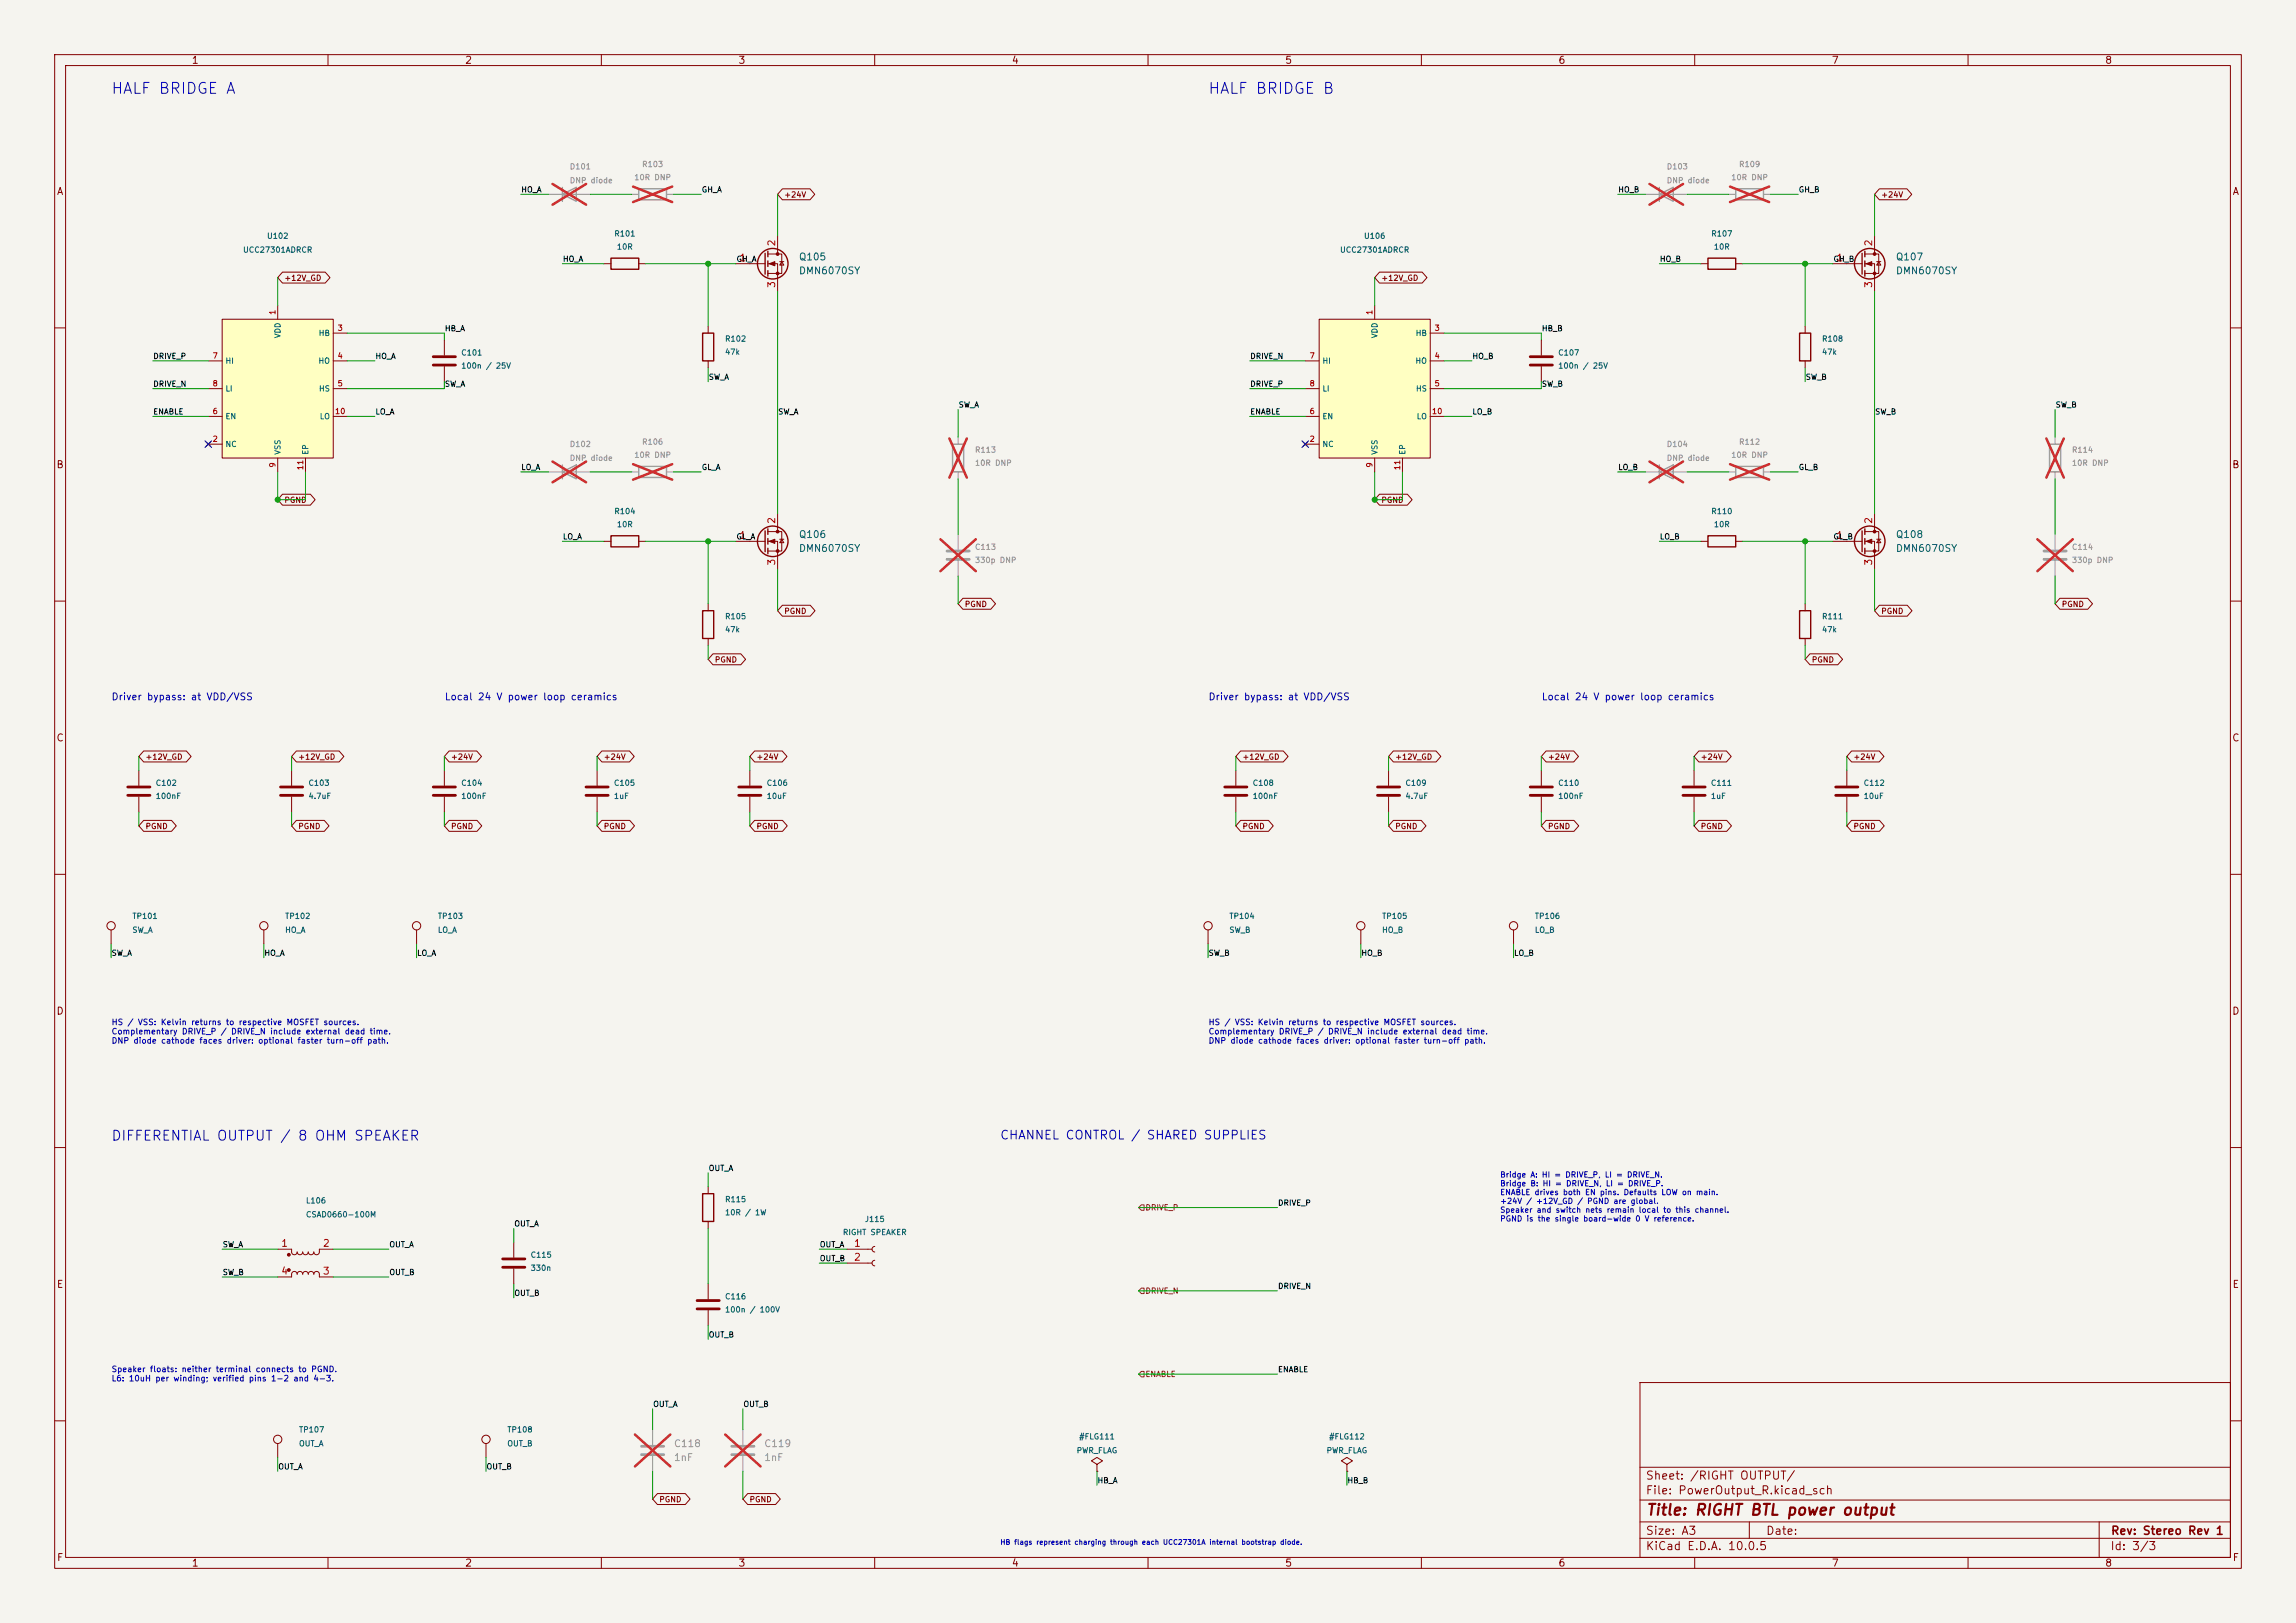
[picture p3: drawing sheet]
<svg xmlns="http://www.w3.org/2000/svg" width="420mm" height="297mm" viewBox="0 0 420 297" stroke-linecap="round" stroke-linejoin="round" font-family="sans-serif">
<defs><g id="words">
<g font-size="2" fill="#0000c2">
<text x="20.2" y="17.7">HALF BRIDGE A</text>
<text x="220.9" y="17.7">HALF BRIDGE B</text>
</g>
<text font-size="2" fill="#840000" x="301" y="277.8">Title: RIGHT BTL power output</text>
<text font-size="1.8" fill="#0000c2" x="20.2" y="209.2">DIFFERENTIAL OUTPUT / 8 OHM SPEAKER</text>
<text font-size="1.6" fill="#0000c2" x="182.8" y="208.9">CHANNEL CONTROL / SHARED SUPPLIES</text>
<g font-size="1.5" fill="#840000">
<text x="300.9" y="273.8">File: PowerOutput_R.kicad_sch</text>
<text x="300.9" y="271.1">Sheet: /RIGHT OUTPUT/</text>
<text x="300.9" y="281.2">Size: A3</text>
<text x="322.9" y="281.2">Date:</text>
<text x="386" y="281.2">Rev: Stereo Rev 1</text>
<text x="300.9" y="284">KiCad E.D.A. 10.0.5</text>
<text x="385.9" y="284">Id: 3/3</text>
</g>
<g font-size="1.3" fill="#840000">
<text x="35" y="12">1</text>
<text x="85" y="12">2</text>
<text x="135" y="12">3</text>
<text x="185" y="12">4</text>
<text x="235" y="12">5</text>
<text x="285" y="12">6</text>
<text x="335" y="12">7</text>
<text x="385" y="12">8</text>
<text x="10.3" y="36">A</text>
<text x="408.3" y="36">A</text>
<text x="10.2" y="86">B</text>
<text x="408.2" y="86">B</text>
<text x="10.2" y="136">C</text>
<text x="408.2" y="136">C</text>
<text x="10.2" y="186">D</text>
<text x="408.2" y="186">D</text>
<text x="10.3" y="236">E</text>
<text x="408.3" y="236">E</text>
<text x="10.3" y="286">F</text>
<text x="35" y="287">1</text>
<text x="85" y="287">2</text>
<text x="135" y="287">3</text>
<text x="185" y="287">4</text>
<text x="235" y="287">5</text>
<text x="285" y="287">6</text>
<text x="335" y="287">7</text>
<text x="385" y="287">8</text>
<text x="408.3" y="286">F</text>
</g>
<g font-size="1.3" fill="#a90000">
<text x="142.1" y="45.2" transform="rotate(-90 142.1 45.2)">2</text>
<text x="342.8" y="45.2" transform="rotate(-90 342.8 45.2)">2</text>
<text x="135.2" y="48.1">1</text>
<text x="142.1" y="52.8" transform="rotate(-90 142.1 52.8)">3</text>
<text x="335.8" y="48.1">1</text>
<text x="342.8" y="52.8" transform="rotate(-90 342.8 52.8)">3</text>
<text x="142.1" y="96" transform="rotate(-90 142.1 96)">2</text>
<text x="342.8" y="96" transform="rotate(-90 342.8 96)">2</text>
<text x="135.2" y="98.9">1</text>
<text x="335.8" y="98.9">1</text>
<text x="142.1" y="103.6" transform="rotate(-90 142.1 103.6)">3</text>
<text x="342.8" y="103.6" transform="rotate(-90 342.8 103.6)">3</text>
<text x="51.3" y="228.5">1</text>
<text x="51.3" y="233.5">4</text>
<text x="59" y="228.5">2</text>
<text x="59" y="233.5">3</text>
<text x="156.1" y="228.5">1</text>
<text x="156.1" y="231">2</text>
</g>
<g font-size="1.3" fill="#006464">
<text x="146" y="48">Q105</text>
<text x="346.7" y="48">Q107</text>
<text x="146" y="50.5">DMN6070SY</text>
<text x="346.7" y="50.5">DMN6070SY</text>
<text x="146" y="98.8">Q106</text>
<text x="146" y="101.3">DMN6070SY</text>
<text x="346.7" y="98.8">Q108</text>
<text x="346.7" y="101.3">DMN6070SY</text>
</g>
<g font-size="1.3" fill="#0000c2">
<text x="20.3" y="128.5">Driver bypass: at VDD/VSS</text>
<text x="81.3" y="128.5">Local 24 V power loop ceramics</text>
<text x="221" y="128.5">Driver bypass: at VDD/VSS</text>
<text x="281.9" y="128.5">Local 24 V power loop ceramics</text>
</g>
<g font-size="1.3" fill="#939391">
<text x="123.2" y="265.1">C118</text>
<text x="123.2" y="267.7">1nF</text>
<text x="139.7" y="265.1">C119</text>
<text x="139.7" y="267.7">1nF</text>
</g>
<g font-size="1.1" fill="#0000c2">
<text x="20.3" y="187.8">HS / VSS: Kelvin returns to respective MOSFET sources.</text>
<text x="20.3" y="189.5">Complementary DRIVE_P / DRIVE_N include external dead time.</text>
<text x="20.3" y="191.2">DNP diode cathode faces driver: optional faster turn-off path.</text>
<text x="221" y="187.8">HS / VSS: Kelvin returns to respective MOSFET sources.</text>
<text x="221" y="189.5">Complementary DRIVE_P / DRIVE_N include external dead time.</text>
<text x="221" y="191.2">DNP diode cathode faces driver: optional faster turn-off path.</text>
<text x="20.3" y="251.3">Speaker floats: neither terminal connects to PGND.</text>
<text x="20.3" y="253">L6: 10uH per winding; verified pins 1-2 and 4-3.</text>
</g>
<g font-size="1" fill="#0f0f0f">
<text x="95.3" y="35.5">HO_A</text>
<text x="128.3" y="35.5">GH_A</text>
<text x="295.9" y="35.5">HO_B</text>
<text x="328.9" y="35.5">GH_B</text>
<text x="102.9" y="48.2">HO_A</text>
<text x="134.6" y="48.2">GH_A</text>
<text x="303.5" y="48.2">HO_B</text>
<text x="335.3" y="48.2">GH_B</text>
<text x="27.9" y="65.9">DRIVE_P</text>
<text x="68.6" y="65.9">HO_A</text>
<text x="81.3" y="60.9">HB_A</text>
<text x="228.6" y="65.9">DRIVE_N</text>
<text x="269.2" y="65.9">HO_B</text>
<text x="281.9" y="60.9">HB_B</text>
<text x="27.9" y="71">DRIVE_N</text>
<text x="81.3" y="71">SW_A</text>
<text x="129.5" y="69.7">SW_A</text>
<text x="228.6" y="71">DRIVE_P</text>
<text x="281.9" y="71">SW_B</text>
<text x="330.2" y="69.7">SW_B</text>
<text x="27.9" y="76.1">ENABLE</text>
<text x="68.6" y="76.1">LO_A</text>
<text x="142.2" y="76.1">SW_A</text>
<text x="175.3" y="74.8">SW_A</text>
<text x="228.6" y="76.1">ENABLE</text>
<text x="269.2" y="76.1">LO_B</text>
<text x="342.9" y="76.1">SW_B</text>
<text x="375.9" y="74.8">SW_B</text>
<text x="95.3" y="86.3">LO_A</text>
<text x="128.3" y="86.3">GL_A</text>
<text x="295.9" y="86.3">LO_B</text>
<text x="328.9" y="86.3">GL_B</text>
<text x="102.9" y="99">LO_A</text>
<text x="134.6" y="99">GL_A</text>
<text x="303.5" y="99">LO_B</text>
<text x="335.3" y="99">GL_B</text>
<text x="20.3" y="175.2">SW_A</text>
<text x="48.3" y="175.2">HO_A</text>
<text x="76.2" y="175.2">LO_A</text>
<text x="221" y="175.2">SW_B</text>
<text x="248.9" y="175.2">HO_B</text>
<text x="276.9" y="175.2">LO_B</text>
<text x="129.5" y="214.5">OUT_A</text>
<text x="233.7" y="220.9">DRIVE_P</text>
<text x="94" y="224.7">OUT_A</text>
<text x="40.6" y="233.6">SW_B</text>
<text x="40.6" y="228.5">SW_A</text>
<text x="71.1" y="233.6">OUT_B</text>
<text x="71.1" y="228.5">OUT_A</text>
<text x="149.9" y="228.5">OUT_A</text>
<text x="149.9" y="231">OUT_B</text>
<text x="94" y="237.4">OUT_B</text>
<text x="233.7" y="236.1">DRIVE_N</text>
<text x="129.5" y="245">OUT_B</text>
<text x="233.7" y="251.4">ENABLE</text>
<text x="119.4" y="257.7">OUT_A</text>
<text x="135.9" y="257.7">OUT_B</text>
<text x="50.8" y="269.1">OUT_A</text>
<text x="88.9" y="269.1">OUT_B</text>
<text x="200.7" y="271.7">HB_A</text>
<text x="246.4" y="271.7">HB_B</text>
</g>
<g font-size="1" fill="#939391">
<text x="104.1" y="31.2">D101</text>
<text x="104.1" y="33.8">DNP diode</text>
<text x="115.9" y="33.2">10R DNP</text>
<text x="117.4" y="30.8">R103</text>
<text x="304.8" y="31.2">D103</text>
<text x="304.8" y="33.8">DNP diode</text>
<text x="316.6" y="33.2">10R DNP</text>
<text x="318" y="30.8">R109</text>
<text x="104.1" y="82">D102</text>
<text x="117.4" y="81.6">R106</text>
<text x="178.2" y="83.1">R113</text>
<text x="304.8" y="82">D104</text>
<text x="318" y="81.6">R112</text>
<text x="378.9" y="83.1">R114</text>
<text x="104.1" y="84.6">DNP diode</text>
<text x="115.9" y="84">10R DNP</text>
<text x="178.2" y="85.5">10R DNP</text>
<text x="304.8" y="84.6">DNP diode</text>
<text x="316.6" y="84">10R DNP</text>
<text x="378.9" y="85.5">10R DNP</text>
<text x="178.2" y="100.9">C113</text>
<text x="378.9" y="100.9">C114</text>
<text x="178.2" y="103.3">330p DNP</text>
<text x="378.9" y="103.3">330p DNP</text>
</g>
<g font-size="1" fill="#840000">
<text x="143.4" y="36.4">+24V</text>
<text x="344" y="36.4">+24V</text>
<text x="51.9" y="51.6">+12V_GD</text>
<text x="252.6" y="51.6">+12V_GD</text>
<text x="51.9" y="92.3">PGND</text>
<text x="252.6" y="92.3">PGND</text>
<text x="143.4" y="112.6">PGND</text>
<text x="176.4" y="111.3">PGND</text>
<text x="344" y="112.6">PGND</text>
<text x="377" y="111.3">PGND</text>
<text x="130.7" y="121.5">PGND</text>
<text x="331.3" y="121.5">PGND</text>
<text x="26.5" y="139.3">+12V_GD</text>
<text x="54.5" y="139.3">+12V_GD</text>
<text x="82.4" y="139.3">+24V</text>
<text x="110.3" y="139.3">+24V</text>
<text x="138.3" y="139.3">+24V</text>
<text x="227.2" y="139.3">+12V_GD</text>
<text x="255.1" y="139.3">+12V_GD</text>
<text x="283.1" y="139.3">+24V</text>
<text x="311" y="139.3">+24V</text>
<text x="338.9" y="139.3">+24V</text>
<text x="26.5" y="152">PGND</text>
<text x="54.5" y="152">PGND</text>
<text x="82.4" y="152">PGND</text>
<text x="110.3" y="152">PGND</text>
<text x="138.3" y="152">PGND</text>
<text x="227.2" y="152">PGND</text>
<text x="255.1" y="152">PGND</text>
<text x="283.1" y="152">PGND</text>
<text x="311" y="152">PGND</text>
<text x="338.9" y="152">PGND</text>
<text x="120.5" y="275.1">PGND</text>
<text x="137" y="275.1">PGND</text>
</g>
<g font-size="1" fill="#006464">
<text x="44.4" y="46.5">UCC27301ADRCR</text>
<text x="48.7" y="43.9">U102</text>
<text x="112.3" y="43.5">R101</text>
<text x="112.7" y="45.9">10R</text>
<text x="245" y="46.5">UCC27301ADRCR</text>
<text x="249.4" y="43.9">U106</text>
<text x="312.9" y="43.5">R107</text>
<text x="313.4" y="45.9">10R</text>
<text x="51.6" y="62" transform="rotate(-90 51.6 62)">VDD</text>
<text x="58.2" y="61.7">HB</text>
<text x="84.3" y="65.3">C101</text>
<text x="132.5" y="62.8">R102</text>
<text x="132.5" y="65.2">47k</text>
<text x="252.2" y="62" transform="rotate(-90 252.2 62)">VDD</text>
<text x="258.9" y="61.7">HB</text>
<text x="284.9" y="65.3">C107</text>
<text x="333.2" y="62.8">R108</text>
<text x="333.2" y="65.2">47k</text>
<text x="41.1" y="66.8">HI</text>
<text x="41.1" y="71.9">LI</text>
<text x="58.2" y="66.8">HO</text>
<text x="58.3" y="71.9">HS</text>
<text x="84.3" y="67.7">100n / 25V</text>
<text x="241.8" y="66.8">HI</text>
<text x="241.8" y="71.9">LI</text>
<text x="258.8" y="66.8">HO</text>
<text x="258.9" y="71.9">HS</text>
<text x="284.9" y="67.7">100n / 25V</text>
<text x="41.1" y="77">EN</text>
<text x="58.4" y="77">LO</text>
<text x="241.8" y="77">EN</text>
<text x="259.1" y="77">LO</text>
<text x="41.1" y="82">NC</text>
<text x="51.6" y="83.3" transform="rotate(-90 51.6 83.3)">VSS</text>
<text x="56.6" y="83.3" transform="rotate(-90 56.6 83.3)">EP</text>
<text x="241.8" y="82">NC</text>
<text x="252.2" y="83.3" transform="rotate(-90 252.2 83.3)">VSS</text>
<text x="257.3" y="83.3" transform="rotate(-90 257.3 83.3)">EP</text>
<text x="112.3" y="94.3">R104</text>
<text x="312.9" y="94.3">R110</text>
<text x="112.7" y="96.7">10R</text>
<text x="313.4" y="96.7">10R</text>
<text x="132.5" y="113.6">R105</text>
<text x="333.2" y="113.6">R111</text>
<text x="132.5" y="116">47k</text>
<text x="333.2" y="116">47k</text>
<text x="28.4" y="144">C102</text>
<text x="28.4" y="146.4">100nF</text>
<text x="56.3" y="144">C103</text>
<text x="56.3" y="146.4">4.7uF</text>
<text x="84.3" y="144">C104</text>
<text x="84.3" y="146.4">100nF</text>
<text x="112.2" y="144">C105</text>
<text x="112.2" y="146.4">1uF</text>
<text x="140.1" y="144">C106</text>
<text x="140.1" y="146.4">10uF</text>
<text x="229" y="144">C108</text>
<text x="229" y="146.4">100nF</text>
<text x="257" y="144">C109</text>
<text x="257" y="146.4">4.7uF</text>
<text x="284.9" y="144">C110</text>
<text x="284.9" y="146.4">100nF</text>
<text x="312.9" y="144">C111</text>
<text x="312.9" y="146.4">1uF</text>
<text x="340.8" y="144">C112</text>
<text x="340.8" y="146.4">10uF</text>
<text x="24.1" y="168.4">TP101</text>
<text x="24.1" y="170.9">SW_A</text>
<text x="52.1" y="168.4">TP102</text>
<text x="52.1" y="170.9">HO_A</text>
<text x="80" y="168.4">TP103</text>
<text x="80" y="170.9">LO_A</text>
<text x="224.8" y="168.4">TP104</text>
<text x="224.8" y="170.9">SW_B</text>
<text x="252.7" y="168.4">TP105</text>
<text x="252.7" y="170.9">HO_B</text>
<text x="280.7" y="168.4">TP106</text>
<text x="280.7" y="170.9">LO_B</text>
<text x="55.9" y="220.5">L106</text>
<text x="132.5" y="220.2">R115</text>
<text x="55.9" y="223">CSAD0660-100M</text>
<text x="132.5" y="222.6">10R / 1W</text>
<text x="154.1" y="226.3">RIGHT SPEAKER</text>
<text x="158.1" y="223.9">J115</text>
<text x="97" y="230.4">C115</text>
<text x="97" y="232.8">330n</text>
<text x="132.5" y="238">C116</text>
<text x="132.5" y="240.4">100n / 100V</text>
<text x="54.6" y="262.4">TP107</text>
<text x="92.7" y="262.4">TP108</text>
<text x="197.3" y="263.6">#FLG111</text>
<text x="243" y="263.6">#FLG112</text>
<text x="54.6" y="264.9">OUT_A</text>
<text x="92.7" y="264.9">OUT_B</text>
<text x="196.8" y="266.2">PWR_FLAG</text>
<text x="242.6" y="266.2">PWR_FLAG</text>
</g>
<g font-size="1" fill="#a90000">
<text x="50.6" y="57.7" transform="rotate(-90 50.6 57.7)">1</text>
<text x="251.3" y="57.7" transform="rotate(-90 251.3 57.7)">1</text>
<text x="38.8" y="65.9">7</text>
<text x="61.7" y="60.8">3</text>
<text x="61.7" y="65.9">4</text>
<text x="239.5" y="65.9">7</text>
<text x="262.3" y="60.8">3</text>
<text x="262.3" y="65.9">4</text>
<text x="38.8" y="70.9">8</text>
<text x="61.7" y="70.9">5</text>
<text x="239.5" y="70.9">8</text>
<text x="262.3" y="70.9">5</text>
<text x="38.8" y="76">6</text>
<text x="61.2" y="76">10</text>
<text x="239.5" y="76">6</text>
<text x="261.8" y="76">10</text>
<text x="38.8" y="81.1">2</text>
<text x="239.5" y="81.1">2</text>
<text x="50.6" y="85.7" transform="rotate(-90 50.6 85.7)">9</text>
<text x="55.7" y="86.1" transform="rotate(-90 55.7 86.1)">11</text>
<text x="251.3" y="85.7" transform="rotate(-90 251.3 85.7)">9</text>
<text x="256.4" y="86.1" transform="rotate(-90 256.4 86.1)">11</text>
</g>
<g font-size="1" fill="#0000c2">
<text x="274.3" y="215.7">Bridge A: HI = DRIVE_P, LI = DRIVE_N.</text>
<text x="274.3" y="217.3">Bridge B: HI = DRIVE_N, LI = DRIVE_P.</text>
<text x="274.3" y="218.9">ENABLE drives both EN pins. Defaults LOW on main.</text>
<text x="274.3" y="220.6">+24V / +12V_GD / PGND are global.</text>
<text x="274.3" y="222.2">Speaker and switch nets remain local to this channel.</text>
<text x="274.3" y="223.8">PGND is the single board-wide 0 V reference.</text>
</g>
<g font-size="1" fill="#725600">
<text x="209.4" y="221.7">DRIVE_P</text>
<text x="209.4" y="237">DRIVE_N</text>
<text x="209.4" y="252.2">ENABLE</text>
</g>
<text font-size=".9" fill="#0000c2" x="182.9" y="282.9">HB flags represent charging through each UCC27301A internal bootstrap diode.</text>
</g></defs>
<path d="M0 0h420v297h-420z" fill="#f5f4ef" stroke="#f5f4ef" stroke-width=".18"/>
<g fill="none" stroke="#840000" stroke-width=".18">
<path d="M10 10h400v277h-400zM12 12h396v273h-396zM60 10v2M110 10v2M160 10v2M210 10v2M260 10v2M310 10v2M360 10v2M10 60h2M408 60h2M311.1 99.1h1.3"/>
<path d="M317.5 99.1h1.3M10 110h2M330.2 110.5v1.3M330.2 116.8v1.3M408 110h2M10 160h2M25.4 141v2.8M25.4 145.8v2.8M309.9 141v2.8M309.9 145.8v2.8M337.8 141v2.8M337.8 145.8v2.8"/>
<path d="M408 160h2M10 210h2M408 210h2M300 253h108v32h-108zM10 260h2M300 278.5h108M300 274.5h108M300 268.5h108M320 278.5v3M384 278.5v6.5M408 260h2M60 285v2"/>
<path d="M110 285v2M160 285v2M210 285v2M260 285v2M300 281.5h108M310 285v2M360 285v2"/>
</g>
<path d="M373.9 100.8h4.1M373.9 102.4h4.1M117.3 264.7h4.1M117.3 266.2h4.1" fill="none" stroke="#9c9b98" stroke-width=".51"/>
<path d="M301 86.4h7.6M316.2 86.4h1.3M322.6 86.4h1.2M375.9 80v1.3M375.9 86.4v1.2M375.9 97.8v2.8M375.9 102.6v2.8M119.4 261.6v2.8M119.4 266.4v2.8" fill="none" stroke="#9c9b98" stroke-width=".18"/>
<path d="M301.7 84.5l6.2 3.8M307.9 84.5l-6.2 3.8M316.5 84.9l7.1 2.9M323.6 84.9l-7.1 2.9M372.7 98.7l6.5 5.8M374.3 80.2l3.2 7.2M377.5 80.2l-3.2 7.2M379.2 98.7l-6.5 5.8M116.1 262.5l6.5 5.9M122.6 262.5l-6.5 5.9" fill="none" stroke="#e12e31" stroke-width=".46"/>
<path d="M23.4 144h4M23.4 145.5h4M307.8 144h4.1M307.8 145.5h4.1M335.8 144h4.1M335.8 145.5h4.1" fill="none" stroke="#840000" stroke-width=".51"/>
<path d="M303.5 86.4l2.6-1.3v2.5zM303.5 85.1v2.5M317.5 85.3h5.1v2.1h-5.1zM374.9 81.3h2v5.1h-2z" fill="none" stroke="#9c9b98" stroke-width=".25"/>
<path d="M312.4 98h5.1v2.1h-5.1zM329.2 111.8h2v5h-2z" fill="none" stroke="#840000" stroke-width=".25"/>
<path d="M241.3 58.4h20.3v25.4h-20.3z" fill="#ffffc2"/>
<g fill="none" stroke="#840000" stroke-width=".18">
<path d="M129.5 59.7v1.3M134.6 48.3h5.4M140.5 46.5h2.5v3.5h-2.5M140.5 48.3h1.7v5M142.2 43.2v3.3M142.6 47.9h.8M143 47.9l.4 .6h-.8zM241.3 58.4h20.3v25.4h-20.3zM251.5 55.9v2.5M311.1 48.3h1.3M317.5 48.3h1.3M330.2 59.7v1.3"/>
<path d="M335.3 48.3h5.3M341.1 46.5h2.6v3.5h-2.6M341.1 48.3h1.8v5M342.9 43.2v3.3M343.3 47.9h.7M343.7 47.9l.3 .6h-.7zM129.5 66v1.3M238.8 66h2.5M238.8 71.1h2.5M238.8 76.2h2.5M261.6 61h2.6M261.6 66h2.6"/>
<path d="M261.6 71.1h2.6M261.6 76.2h2.6M281.9 62.2v2.8M281.9 67.1v2.8M330.2 66v1.3M134.6 99.1h5.4M140.5 97.3h2.5v3.5h-2.5M140.5 99.1h1.7v5M142.2 94v3.3M142.6 98.7h.8M143 98.7l.4 .6h-.8zM238.4 80.9l.7 .8"/>
<path d="M238.8 81.3h2.5M239.1 80.9l-.7 .8M251.5 83.8v2.6M256.5 83.8v2.6M335.3 99.1h5.3M341.1 97.3h2.6v3.5h-2.6M341.1 99.1h1.8v5M342.9 94v3.3M343.3 98.7h.7M343.7 98.7l.3 .6h-.7zM129.5 110.5v1.3M129.5 116.8v1.3"/>
<path d="M53.3 141v2.8M53.3 145.8v2.8M81.3 141v2.8M81.3 145.8v2.8M109.2 141v2.8M109.2 145.8v2.8M137.2 141v2.8M137.2 145.8v2.8M226.1 141v2.8M226.1 145.8v2.8M254 141v2.8M254 145.8v2.8"/>
<path d="M281.9 141v2.8M281.9 145.8v2.8M20.3 170.2v2.5M48.3 170.2v2.5M76.2 170.2v2.5M221 170.2v2.5M248.9 170.2v2.5M276.9 170.2v2.5M129.5 217.2v1.2M129.5 223.5v1.3M154.9 228.6h4.6M154.9 231.1h4.6"/>
<path d="M160 228.1l-.3 .1-.2 .4 .2 .4 .3 .1M160 230.6l-.3 .2-.2 .3 .2 .4 .3 .1M200.7 268l1-.7-1-.6-1.1 .6 1.1 .7v1.2M200.7 269.2h.1M246.4 268l1-.7-1-.6-1 .6 1 .7v1.2M246.4 269.2h.1"/>
<circle cx="20.3" cy="169.4" r=".76"/>
<circle cx="48.3" cy="169.4" r=".76"/>
<circle cx="76.2" cy="169.4" r=".76"/>
<circle cx="221" cy="169.4" r=".76"/>
<circle cx="248.9" cy="169.4" r=".76"/>
<circle cx="276.9" cy="169.4" r=".76"/>
</g>
<g fill="none" stroke="#840000" stroke-width=".51">
<path d="M279.9 65.3h4.1M279.9 66.8h4.1M51.3 144h4.1M51.3 145.5h4.1M79.2 144h4.1M79.2 145.5h4.1M107.2 144h4.1M107.2 145.5h4.1M135.1 144h4.1M135.1 145.5h4.1M224 144h4.1M224 145.5h4.1"/>
<path d="M252 144h4M252 145.5h4M279.9 144h4.1M279.9 145.5h4.1"/>
</g>
<g fill="none" stroke="#840000" stroke-width=".25">
<path d="M140 46.4v3.8M140.5 46v1M140.5 47.8v1M140.5 49.5v1M312.4 47.2h5.1v2.1h-5.1zM340.6 46.4v3.8M341.1 46v1M341.1 47.8v1M341.1 49.5v1M128.5 61h2.1v5h-2.1zM329.2 61h2v5h-2zM140 97.2v3.8"/>
<path d="M140.5 96.8v1M140.5 98.6v1M340.6 97.2v3.8M341.1 96.8v1M341.1 98.6v1M128.5 111.8h2.1v5h-2.1zM140.5 100.3v1M341.1 100.3v1M128.5 218.4h2.1v5.1h-2.1z"/>
<circle cx="141.4" cy="48.3" r="2.79"/>
<circle cx="342" cy="48.3" r="2.79"/>
<circle cx="141.4" cy="99.1" r="2.79"/>
<circle cx="342" cy="99.1" r="2.79"/>
</g>
<path d="M303.5 35.6l2.6-1.3v2.5zM303.5 34.3v2.5M317.5 34.5h5.1v2.1h-5.1zM174.2 81.3h2.1v5.1h-2.1z" fill="none" stroke="#9c9b98" stroke-width=".25"/>
<path d="M301 35.6h7.6M316.2 35.6h1.3M322.6 35.6h1.2M175.3 80v1.3M175.3 86.4v1.2M175.3 97.8v2.8M175.3 102.6v2.8" fill="none" stroke="#9c9b98" stroke-width=".18"/>
<path d="M301.7 33.7l6.2 3.8M307.9 33.7l-6.2 3.8M316.5 34.1l7.1 2.9M323.6 34.1l-7.1 2.9M172 98.7l6.5 5.8M173.7 80.2l3.2 7.2M176.9 80.2l-3.2 7.2M178.5 98.7l-6.5 5.8" fill="none" stroke="#e12e31" stroke-width=".46"/>
<g fill="#840000" stroke="#840000" stroke-width=".18">
<path d="M341.4 48.3l1-.4v.7z"/>
<path d="M140.7 99.1l1-.4v.7z"/>
<path d="M140.7 48.3l1-.4v.7z"/>
<path d="M341.4 99.1l1-.4v.7z"/>
<circle cx="342.9" cy="46.5" r=".25"/>
<circle cx="342.9" cy="50" r=".25"/>
<circle cx="142.2" cy="97.3" r=".25"/>
<circle cx="142.2" cy="100.8" r=".25"/>
<circle cx="142.2" cy="46.5" r=".25"/>
<circle cx="142.2" cy="50" r=".25"/>
<circle cx="342.9" cy="97.3" r=".25"/>
<circle cx="342.9" cy="100.8" r=".25"/>
</g>
<path d="M173.2 100.8h4.1M173.2 102.4h4.1" fill="none" stroke="#9c9b98" stroke-width=".51"/>
<path d="M40.6 58.4h20.4v25.4h-20.4z" fill="#ffffc2"/>
<g fill="none" stroke="#840000" stroke-width=".18">
<path d="M143.1 34.6h5.1l.8 1-.8 1h-5.1l-.9-1zM343.8 34.6h5l.9 1-.9 1h-5l-.9-1zM40.6 58.4h20.4v25.4h-20.4zM50.8 55.9v2.5M51.7 49.8h7.8l.9 1-.9 1h-7.8l-.9-1zM110.5 48.3h1.3M116.8 48.3h1.3M252.3 49.8h7.8l.9 1-.9 1h-7.8l-.8-1zM38.1 66h2.5M38.1 71.1h2.5M38.1 76.2h2.5M61 61h2.5"/>
<path d="M61 66h2.5M61 71.1h2.5M61 76.2h2.5M81.3 62.2v2.8M81.3 67.1v2.8M37.7 80.9l.8 .8M38.1 81.3h2.5M38.5 80.9l-.8 .8M50.8 83.8v2.6M51.7 90.4h5.1l.8 1-.8 1h-5.1l-.9-1zM55.9 83.8v2.6M110.5 99.1h1.3"/>
<path d="M116.8 99.1h1.3M252.3 90.4h5.1l.9 1-.9 1h-5.1l-.8-1zM130.4 119.6h5.1l.9 1.1-.9 1h-5.1l-.9-1zM143.1 110.8h5.1l.9 1-.9 1h-5.1l-.9-1zM176.1 109.5h5.1l.9 1-.9 1h-5.1l-.8-1zM331.1 119.6h5.1l.8 1.1-.8 1h-5.1l-.9-1zM343.8 110.8h5.1l.8 1-.8 1h-5.1l-.9-1zM376.8 109.5h5.1l.9 1-.9 1h-5.1l-.9-1zM26.3 137.4h7.8l.9 1-.9 1h-7.8l-.9-1zM54.2 137.4h7.8l.9 1-.9 1h-7.8l-.9-1zM82.2 137.4h5l.9 1-.9 1h-5l-.9-1zM110.1 137.4h5l.9 1-.9 1h-5l-.9-1z"/>
<path d="M138 137.4h5.1l.9 1-.9 1h-5.1l-.8-1zM226.9 137.4h7.8l.9 1-.9 1h-7.8l-.8-1zM254.9 137.4h7.8l.9 1-.9 1h-7.8l-.9-1zM282.8 137.4h5.1l.8 1-.8 1h-5.1l-.9-1zM310.8 137.4h5l.9 1-.9 1h-5l-.9-1zM338.7 137.4h5l.9 1-.9 1h-5l-.9-1zM26.3 150.1h5.1l.8 1-.8 1h-5.1l-.9-1zM54.2 150.1h5.1l.9 1-.9 1h-5.1l-.9-1zM82.2 150.1h5.1l.8 1-.8 1h-5.1l-.9-1zM110.1 150.1h5.1l.9 1-.9 1h-5.1l-.9-1zM138 150.1h5.1l.9 1-.9 1h-5.1l-.8-1zM226.9 150.1h5.1l.9 1-.9 1h-5.1l-.8-1z"/>
<path d="M254.9 150.1h5.1l.8 1-.8 1h-5.1l-.9-1zM282.8 150.1h5.1l.9 1-.9 1h-5.1l-.9-1zM310.8 150.1h5.1l.8 1-.8 1h-5.1l-.9-1zM338.7 150.1h5.1l.9 1-.9 1h-5.1l-.9-1zM50.8 228.6h2.5l.1 .7 .5 .3 .3-.1 .2-.4 .1 .3 .3 .2 .4-.1 .2-.4 .1 .3 .3 .2 .4-.1 .2-.4 .1 .3 .3 .2 .4-.1 .2-.4 .2 .4 .4 .1 .4-.3v-.7h2.6M50.8 233.7h2.5l.1-.7 .4-.3 .4 .1 .2 .4 .1-.4 .3-.1 .4 .1 .2 .4 .1-.4 .3-.1 .4 .1 .2 .4 .2-.4 .4-.1 .3 .2 .1 .3 .2-.4 .4-.1 .4 .3v.7h2.6M94 227.3v2.8M94 232.2v2.7M129.5 234.9v2.8M129.5 239.8v2.8M50.8 264.2v2.5M88.9 264.2v2.5"/>
<path d="M120.3 273.3h5.1l.8 1-.8 1h-5.1l-.9-1zM136.8 273.3h5.1l.8 1-.8 1h-5.1l-.9-1z"/>
<circle cx="50.8" cy="263.4" r=".76"/>
<circle cx="88.9" cy="263.4" r=".76"/>
</g>
<path d="M133.9 264.7h4M133.9 266.2h4" fill="none" stroke="#9c9b98" stroke-width=".51"/>
<path d="M100.3 35.6h7.6M115.6 35.6h1.2M121.9 35.6h1.3M100.3 86.4h7.6M115.6 86.4h1.2M121.9 86.4h1.3M135.9 261.6v2.8M135.9 266.4v2.8" fill="none" stroke="#9c9b98" stroke-width=".18"/>
<path d="M101.1 33.7l6.1 3.8M107.2 33.7l-6.1 3.8M115.8 34.1l7.2 2.9M123 34.1l-7.2 2.9M101.1 84.5l6.1 3.8M107.2 84.5l-6.1 3.8M115.8 84.9l7.2 2.9M123 84.9l-7.2 2.9M132.7 262.5l6.4 5.9M139.1 262.5l-6.4 5.9" fill="none" stroke="#e12e31" stroke-width=".46"/>
<path d="M102.9 35.6l2.5-1.3v2.5zM102.9 34.3v2.5M116.8 34.5h5.1v2.1h-5.1zM102.9 86.4l2.5-1.3v2.5zM102.9 85.1v2.5M116.8 85.3h5.1v2.1h-5.1z" fill="none" stroke="#9c9b98" stroke-width=".25"/>
<path d="M111.8 47.2h5v2.1h-5zM111.8 98h5v2.1h-5z" fill="none" stroke="#840000" stroke-width=".25"/>
<path d="M79.2 65.3h4.1M79.2 66.8h4.1M91.9 230.4h4.1M91.9 231.9h4.1M127.5 238h4.1M127.5 239.5h4.1" fill="none" stroke="#840000" stroke-width=".51"/>
<g fill="#840000" stroke="#840000" stroke-width=".18">
<circle cx="52.8" cy="229.6" r=".25"/>
<circle cx="52.8" cy="232.4" r=".25"/>
</g>
<path d="M208.3 236.2l.5-.5h.5v1h-.5zM208.3 221l.5-.5h.5v1h-.5zM208.3 251.5l.5-.5h.5v1h-.5z" fill="none" stroke="#725600" stroke-width=".18"/>
<g fill="none" stroke="#009600" stroke-width=".18">
<path d="M95.2 35.6h5.1M107.9 35.6h7.7M123.2 35.6h5.1M142.2 35.6v7.6M295.9 35.6h5.1M308.6 35.6h7.6M323.8 35.6h5.1M342.9 35.6v7.6M50.8 50.8v5.1M102.9 48.3h7.6M118.1 48.3h16.5M129.5 48.3v11.4"/>
<path d="M142.2 53.3v40.7M251.5 50.8v5.1M303.5 48.3h7.6M318.8 48.3h16.5M330.2 48.3v11.4M342.9 53.3v40.7M27.9 76.2h10.2M27.9 71.1h10.2M27.9 66h10.2M63.5 76.2h5.1M63.5 61h17.8v1.2M63.5 66h5.1"/>
<path d="M81.3 69.9v1.2h-17.8M129.5 67.3v2.6M175.3 74.9v5.1M228.6 76.2h10.2M228.6 71.1h10.2M228.6 66h10.2M264.2 76.2h5M264.2 66h5M264.2 61h17.7v1.2M281.9 69.9v1.2h-17.7M330.2 67.3v2.6M375.9 74.9v5.1"/>
<path d="M50.8 86.4v5h5.1v-5M95.2 86.4h5.1M102.9 99.1h7.6M107.9 86.4h7.7M118.1 99.1h16.5M123.2 86.4h5.1M129.5 99.1v11.4M175.3 87.6v10.2M251.5 86.4v5h5v-5M295.9 86.4h5.1M303.5 99.1h7.6M308.6 86.4h7.6"/>
<path d="M318.8 99.1h16.5M323.8 86.4h5.1M330.2 99.1v11.4M375.9 87.6v10.2M129.5 118.1v2.6M142.2 104.1v7.7M175.3 105.4v5.1M330.2 118.1v2.6M342.9 104.1v7.7M375.9 105.4v5.1M25.4 138.4v2.6M53.3 138.4v2.6"/>
<path d="M81.3 138.4v2.6M109.2 138.4v2.6M137.2 138.4v2.6M226.1 138.4v2.6M254 138.4v2.6M281.9 138.4v2.6M309.9 138.4v2.6M337.8 138.4v2.6M25.4 148.6v2.5M53.3 148.6v2.5M81.3 148.6v2.5M109.2 148.6v2.5"/>
<path d="M137.2 148.6v2.5M226.1 148.6v2.5M254 148.6v2.5M281.9 148.6v2.5M309.9 148.6v2.5M337.8 148.6v2.5M20.3 172.7v2.6M48.3 172.7v2.6M76.2 172.7v2.6M221 172.7v2.6M248.9 172.7v2.6M276.9 172.7v2.6"/>
<path d="M129.5 214.6v2.6M40.6 228.6h10.2M40.6 233.7h10.2M61 228.6h10.1M61 233.7h10.1M94 224.8v2.5M94 234.9v2.6M129.5 224.8v10.1M149.9 228.6h5M149.9 231.1h5M208.3 221h25.4M208.3 236.2h25.4"/>
<path d="M119.4 257.8v3.8M129.5 242.6v2.5M135.9 257.8v3.8M208.3 251.5h25.4M50.8 266.7v2.5M88.9 266.7v2.5M119.4 269.2v5.1M135.9 269.2v5.1M200.7 269.2v2.6M246.4 269.2v2.6"/>
</g>
<path d="M37.5 80.7l1.2 1.2M38.7 80.7l-1.2 1.2M238.2 80.7l1.2 1.2M239.4 80.7l-1.2 1.2" fill="none" stroke="#000084" stroke-width=".18"/>
<g fill="#009600" stroke="#009600" stroke-width=".18">
<circle cx="50.8" cy="91.4" r=".46"/>
<circle cx="129.5" cy="48.3" r=".46"/>
<circle cx="129.5" cy="99.1" r=".46"/>
<circle cx="330.2" cy="48.3" r=".46"/>
<circle cx="251.5" cy="91.4" r=".46"/>
<circle cx="330.2" cy="99.1" r=".46"/>
</g>
<use href="#words"/>
</svg>
